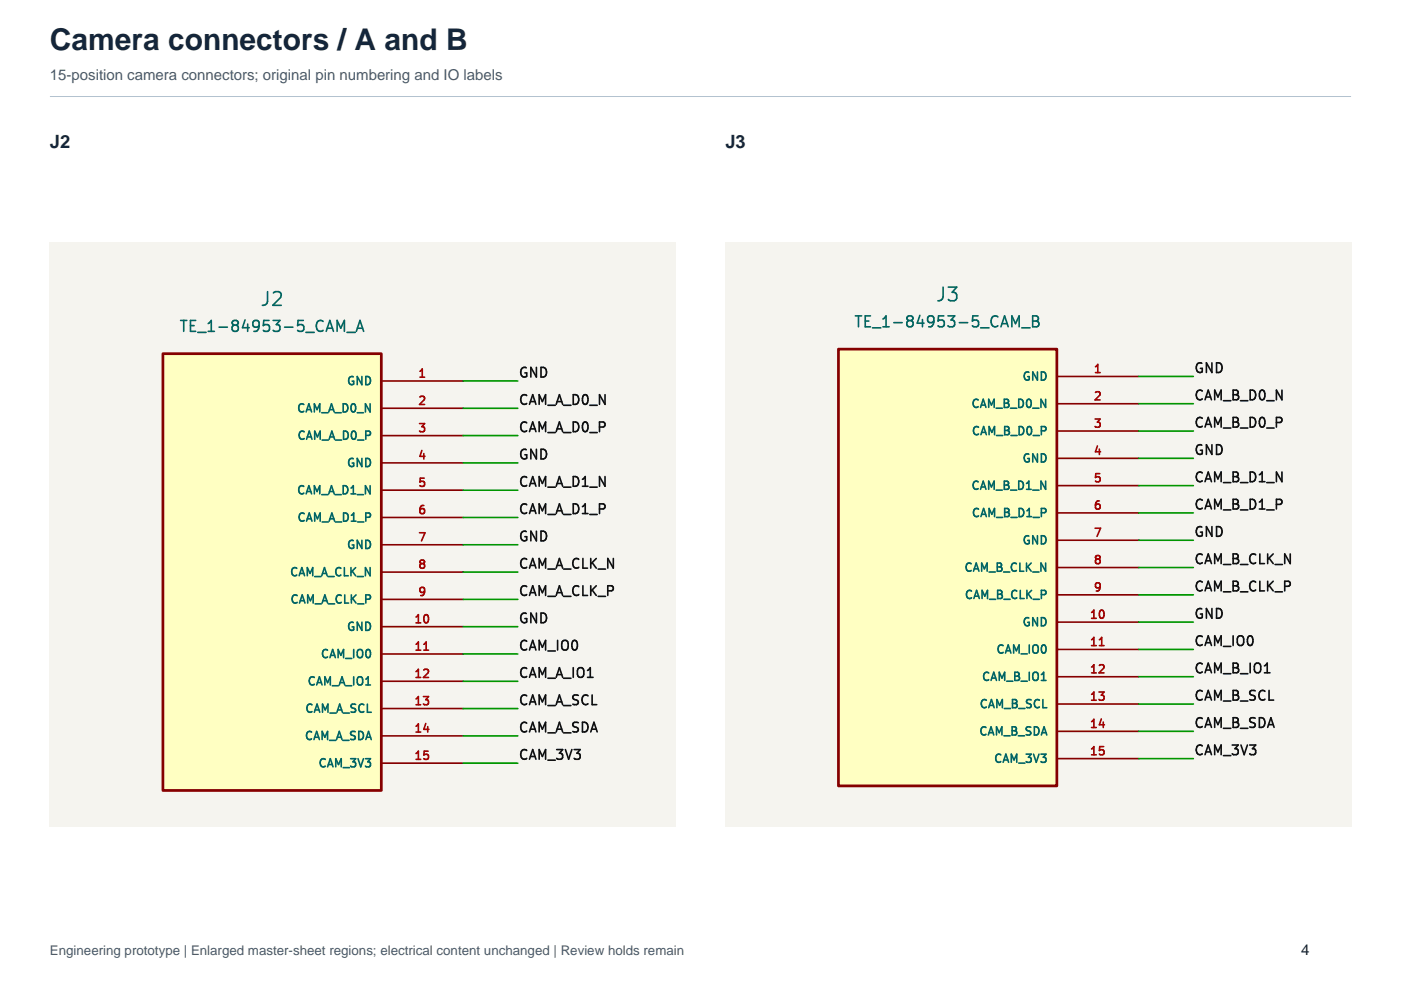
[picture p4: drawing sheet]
<svg xmlns="http://www.w3.org/2000/svg" width="297mm" height="210mm" viewBox="0 0 297 210" stroke-linecap="round" stroke-linejoin="round" font-family="sans-serif">
<defs><g id="words">
<text font-size="6.3" fill="#14263b" x="10.6" y="10.6">Camera connectors / A and B</text>
<g font-size="4" fill="#006464">
<text x="55" y="65.4">J2</text>
<text x="198.2" y="64.4">J3</text>
</g>
<g font-size="3.9" fill="#14263b">
<text x="10.6" y="31.4">J2</text>
<text x="153.8" y="31.4">J3</text>
</g>
<text font-size="3.2" fill="#47596b" x="10.6" y="16.9">15-position camera connectors; original pin numbering and IO labels</text>
<g font-size="3.2" fill="#006464">
<text x="37.8" y="70.9">TE_1-84953-5_CAM_A</text>
<text x="180.8" y="69.9">TE_1-84953-5_CAM_B</text>
</g>
<text font-size="3.2" fill="#14263b" x="275.9" y="202.5">4</text>
<g font-size="2.9" fill="#0f0f0f">
<text x="109.8" y="80.2">GND</text>
<text x="253" y="79.2">GND</text>
<text x="109.8" y="86">CAM_A_D0_N</text>
<text x="253" y="85">CAM_B_D0_N</text>
<text x="109.8" y="91.8">CAM_A_D0_P</text>
<text x="253" y="90.8">CAM_B_D0_P</text>
<text x="109.8" y="97.6">GND</text>
<text x="253" y="96.6">GND</text>
<text x="109.8" y="103.4">CAM_A_D1_N</text>
<text x="253" y="102.4">CAM_B_D1_N</text>
<text x="109.8" y="109.2">CAM_A_D1_P</text>
<text x="253" y="114">GND</text>
<text x="253" y="108.2">CAM_B_D1_P</text>
<text x="109.8" y="114.9">GND</text>
<text x="253" y="119.8">CAM_B_CLK_N</text>
<text x="109.8" y="120.7">CAM_A_CLK_N</text>
<text x="253" y="125.6">CAM_B_CLK_P</text>
<text x="109.8" y="126.5">CAM_A_CLK_P</text>
<text x="253" y="131.3">GND</text>
<text x="109.8" y="132.3">GND</text>
<text x="253" y="137.1">CAM_IO0</text>
<text x="109.8" y="143.9">CAM_A_IO1</text>
<text x="109.8" y="138.1">CAM_IO0</text>
<text x="253" y="142.9">CAM_B_IO1</text>
<text x="109.8" y="149.7">CAM_A_SCL</text>
<text x="253" y="148.7">CAM_B_SCL</text>
<text x="109.8" y="155.5">CAM_A_SDA</text>
<text x="253" y="154.5">CAM_B_SDA</text>
<text x="109.8" y="161.2">CAM_3V3</text>
<text x="253" y="160.3">CAM_3V3</text>
</g>
<text font-size="2.8" fill="#47596b" x="10.6" y="202.5">Engineering prototype | Enlarged master-sheet regions; electrical content unchanged | Review holds remain</text>
<g font-size="2.4" fill="#006464">
<text x="73.1" y="82.2">GND</text>
<text x="216.4" y="81.2">GND</text>
<text x="62.5" y="88">CAM_A_D0_N</text>
<text x="205.5" y="87">CAM_B_D0_N</text>
<text x="62.6" y="93.7">CAM_A_D0_P</text>
<text x="205.6" y="92.8">CAM_B_D0_P</text>
<text x="73.1" y="99.5">GND</text>
<text x="216.4" y="98.6">GND</text>
<text x="62.5" y="105.3">CAM_A_D1_N</text>
<text x="205.5" y="104.4">CAM_B_D1_N</text>
<text x="62.6" y="111.1">CAM_A_D1_P</text>
<text x="205.6" y="110.1">CAM_B_D1_P</text>
<text x="73.1" y="116.9">GND</text>
<text x="216.4" y="115.9">GND</text>
<text x="61" y="122.7">CAM_A_CLK_N</text>
<text x="204" y="121.7">CAM_B_CLK_N</text>
<text x="61.1" y="128.5">CAM_A_CLK_P</text>
<text x="204.1" y="127.5">CAM_B_CLK_P</text>
<text x="73.1" y="134.3">GND</text>
<text x="216.4" y="133.3">GND</text>
<text x="67.6" y="140">CAM_IO0</text>
<text x="210.8" y="139.1">CAM_IO0</text>
<text x="64.8" y="145.8">CAM_A_IO1</text>
<text x="207.8" y="144.9">CAM_B_IO1</text>
<text x="64.3" y="151.6">CAM_A_SCL</text>
<text x="207.3" y="150.7">CAM_B_SCL</text>
<text x="64.2" y="157.4">CAM_A_SDA</text>
<text x="207.2" y="156.4">CAM_B_SDA</text>
<text x="67.1" y="163.2">CAM_3V3</text>
<text x="210.3" y="162.2">CAM_3V3</text>
</g>
<g font-size="2.4" fill="#a90000">
<text x="88.4" y="80.2">1</text>
<text x="231.6" y="79.2">1</text>
<text x="88.4" y="86">2</text>
<text x="231.6" y="85">2</text>
<text x="88.4" y="91.8">3</text>
<text x="231.6" y="90.8">3</text>
<text x="88.4" y="97.6">4</text>
<text x="231.6" y="96.6">4</text>
<text x="88.4" y="103.4">5</text>
<text x="231.6" y="102.4">5</text>
<text x="88.4" y="109.1">6</text>
<text x="231.6" y="108.2">6</text>
<text x="231.6" y="114">7</text>
<text x="88.4" y="114.9">7</text>
<text x="231.6" y="119.8">8</text>
<text x="88.4" y="120.7">8</text>
<text x="231.6" y="125.5">9</text>
<text x="88.4" y="126.5">9</text>
<text x="230.8" y="131.3">10</text>
<text x="87.5" y="132.3">10</text>
<text x="230.8" y="137.1">11</text>
<text x="87.5" y="138.1">11</text>
<text x="87.5" y="143.9">12</text>
<text x="230.8" y="142.9">12</text>
<text x="87.5" y="149.7">13</text>
<text x="230.8" y="148.7">13</text>
<text x="87.5" y="155.4">14</text>
<text x="230.8" y="154.5">14</text>
<text x="87.5" y="161.2">15</text>
<text x="230.8" y="160.3">15</text>
</g>
</g></defs>
<path d="M10.6 20.5h275.9" fill="none" stroke="#b3c2cf" stroke-width=".21"/>
<path d="M10.5 51.5h132.8v123.9h-132.8z" fill="#f5f4ef" stroke="#f5f4ef" stroke-width=".21"/>
<path d="M34.5 75h46.3v92.6h-46.3z" fill="#ffffc2"/>
<path d="M34.5 75h46.3v92.6h-46.3z" fill="none" stroke="#840000" stroke-width=".58"/>
<g fill="none" stroke="#840000" stroke-width=".35">
<path d="M80.8 80.8h17.4M80.8 86.6h17.4M80.8 92.4h17.4M80.8 98.1h17.4M80.8 103.9h17.4M80.8 109.7h17.4M80.8 115.5h17.4M80.8 121.3h17.4M80.8 127.1h17.4M80.8 132.9h17.4M80.8 138.7h17.4M80.8 144.4h17.4"/>
<path d="M80.8 150.2h17.4M80.8 156h17.4M80.8 161.8h17.4"/>
</g>
<path d="M89.9 137.8h1" fill="none" stroke="#a90000" stroke-width=".35"/>
<path d="M72.2 69.6l.8-1.7v2.4M73.6 70.5h1.7M75.6 70.3l.7-2.4 .8 2.4M75.8 69.6h1.1" fill="none" stroke="#006464" stroke-width=".35"/>
<g fill="none" stroke="#009600" stroke-width=".35">
<path d="M98.2 80.8h11.6M98.2 98.1h11.6M98.2 92.4h11.6M98.2 86.6h11.6M98.2 115.5h11.6M98.2 109.7h11.6M98.2 103.9h11.6M98.2 138.7h11.6M98.2 127.1h11.6M98.2 121.3h11.6M98.2 132.9h11.6M98.2 150.2h11.6"/>
<path d="M98.2 144.4h11.6M98.2 156h11.6M98.2 161.8h11.6"/>
</g>
<path d="M153.8 51.5h132.7v123.9h-132.7z" fill="#f5f4ef" stroke="#f5f4ef" stroke-width=".21"/>
<path d="M177.8 74h46.3v92.6h-46.3z" fill="#ffffc2"/>
<path d="M177.8 74h46.3v92.6h-46.3z" fill="none" stroke="#840000" stroke-width=".58"/>
<g fill="none" stroke="#840000" stroke-width=".35">
<path d="M224.1 79.8h17.3M224.1 85.6h17.3M224.1 91.4h17.3M224.1 97.2h17.3M224.1 103h17.3M224.1 108.8h17.3M224.1 114.5h17.3M224.1 120.3h17.3M224.1 126.1h17.3M224.1 131.9h17.3M224.1 137.7h17.3M224.1 143.5h17.3"/>
<path d="M224.1 149.3h17.3M224.1 155.1h17.3M224.1 160.8h17.3"/>
</g>
<path d="M233.1 136.9h1" fill="none" stroke="#a90000" stroke-width=".35"/>
<path d="M215.3 68.6l.8-1.6v2.3M216.6 69.5h1.8M218.9 67l1 .1a.55 .55 0 0 1 .3 .6 .55 .55 0 0 1-.5 .4 .62 .62 0 0 1 .6 .5 .62 .62 0 0 1-.5 .7h-.9zM218.9 68.1h.8M220.8 144.3h1" fill="none" stroke="#006464" stroke-width=".35"/>
<g fill="none" stroke="#009600" stroke-width=".35">
<path d="M241.4 79.8h11.6M241.4 97.2h11.6M241.4 91.4h11.6M241.4 85.6h11.6M241.4 114.5h11.6M241.4 108.8h11.6M241.4 103h11.6M241.4 120.3h11.6M241.4 126.1h11.6M241.4 131.9h11.6M241.4 137.7h11.6M241.4 149.3h11.6"/>
<path d="M241.4 143.5h11.6M241.4 155.1h11.6M241.4 160.8h11.6"/>
</g>
<use href="#words"/>
</svg>
